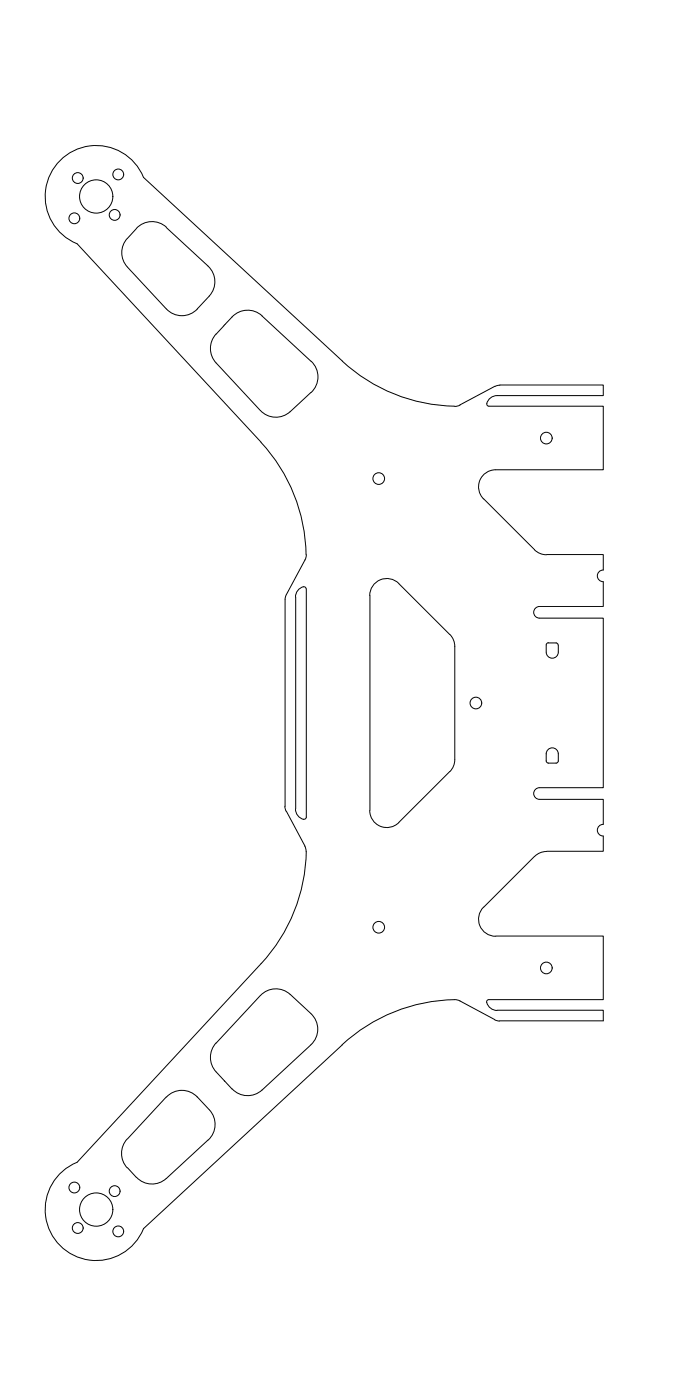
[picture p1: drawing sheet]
<svg xmlns="http://www.w3.org/2000/svg" width="210mm" height="419mm" viewBox="0 0 210 419" stroke-linecap="round" stroke-linejoin="round" font-family="sans-serif">
<!-- layer: 0 -->
<g fill="none" stroke="#000" stroke-width=".3">
<path d="M23 73a15.3 15.3 0 0 1-5-24.9 15.3 15.3 0 0 1 24.9 5l59.6 55.1M23.1 73l55.1 59.5M38.1 71.4a6.3 6.3 0 0 0 0 8.6M40.8 68.5l-2.6 2.9M49.8 68.2l12.5 11.5M49.8 68.1a6.4 6.4 0 0 0-9 .3M62.3 79.8a6.3 6.3 0 0 1 .3 8.9l-3.5 3.9M38.2 80l11.6 12.6M49.8 92.6a6.3 6.3 0 0 0 9.3 0M78.4 94.7l14.7 13.5M78.5 94.6a6.4 6.4 0 0 0-9 .4l-4.8 5.1M64.7 100.1a6.4 6.4 0 0 0 0 8.6"/>
<path d="M64.7 108.7l13.2 14.3a6.3 6.3 0 0 0 9 .3l6.2-5.7M93.1 108.2a6.4 6.4 0 0 1 0 9.4M102.5 108.2a50.8 50.8 0 0 0 33.6 13.5M148.1 115.7l-10.4 5.6M148.8 118.5l-1.7 .5-.9 .8-.5 1.1M149.6 115.4h31v3.1h-31.8M149.6 115.4l-1.4 .4M78.1 132.5a50.8 50.8 0 0 1 13.5 33.7M137.7 121.4l-1.6 .4M145.8 120.9l.1 .6 .4 .2M146.4 121.7h34.2v19.1h-32.2M144.8 149.5l15.6 15.6 1.5 .8 1.7 .3"/>
<path d="M148.4 140.8a5.1 5.1 0 0 0-4.8 3.1 5.1 5.1 0 0 0 1.2 5.6M85.3 179.7v62.3l.4 1.1 5.6 10.4M85.7 178.2l-.4 1.4M88.5 178.9v63.5M91.3 167.7l-5.6 10.5M91.6 176.4l-.2-.5a2.7 2.7 0 0 0-2.9 3M91.7 166.2l-.4 1.6M91.7 176.4v68.4l-.3 .5a2.44 2.44 0 0 1-2.9-2.3v-.6M110.7 178.4v64.4M119.4 174.9l15.6 15.6 .9 1.5 .2 1.6v34l-.2 1.7-1.3 1.9-15.2 15.2M119.4 174.8a5.1 5.1 0 0 0-5.6-1.1 5.1 5.1 0 0 0-3.1 4.7M163.6 166.2h17v4.6a1.75 1.75 0 0 0-1.8 1.7 1.75 1.75 0 0 0 1.8 1.8v7.4h-19.1"/>
<path d="M161.5 181.7a1.75 1.75 0 0 0-1.7 1.8 1.75 1.75 0 0 0 1.7 1.7M161.5 185.2h19.1v50.8h-19.1M163.5 195.4a1.81 1.81 0 0 0 1.8 1.8 1.81 1.81 0 0 0 1.8-1.8M164.1 192.6h2.4M164.2 192.6l-.6 .4-.1 2.4M166.5 192.6l.4 .2 .2 .4M167.1 193.3v2.1M161.5 236a1.75 1.75 0 0 0-1.7 1.7 1.75 1.75 0 0 0 1.7 1.8M161.5 239.5h19.1v7.5a1.75 1.75 0 0 0-1.8 1.7 1.75 1.75 0 0 0 1.8 1.8v4.6h-17M163.5 228v-2.1a1.81 1.81 0 0 1 1.8-1.8 1.81 1.81 0 0 1 1.8 1.8v2.1M163.5 228l.2 .4 .5 .2M164.1 228.6h2.4"/>
<path d="M167.1 228l-.2 .4-.4 .2M91.3 253.5l.3 1.6M91.7 255a50.8 50.8 0 0 1-13.5 33.7l-55.1 59.6M110.7 242.8a5.1 5.1 0 0 0 3.1 4.7 5.1 5.1 0 0 0 5.6-1.1M160 256.6l-15.2 15.2M163.6 255.1l-1.7 .3-1.9 1.2M144.8 271.8a5.1 5.1 0 0 0-1.2 5.6 5.1 5.1 0 0 0 4.8 3.1M136.1 299.5a50.8 50.8 0 0 0-33.7 13.5M136.1 299.5l1.6 .4 10.4 5.6M146.3 299.5l-.5 .3a2.8 2.8 0 0 0 3 2.9M148.4 280.5h32.2v19h-34.2M64.7 312.5a6.4 6.4 0 0 0 0 8.6"/>
<path d="M64.7 312.5l13.2-14.2a6.4 6.4 0 0 1 9-.4l6.2 5.8a6.3 6.3 0 0 1 0 9.3M93.1 313l-14.7 13.6a6.3 6.3 0 0 1-8.9-.4M102.5 313l-59.6 55.2a15.3 15.3 0 0 1-24.9 5 15.3 15.3 0 0 1 5-24.9M148.1 305.5l1.5 .4M148.8 302.7h31.8v3.2h-31M49.8 328.6l-11.6 12.6M49.8 328.7a6.3 6.3 0 0 1 9.3 0M59.1 328.6l3.6 3.9M62.7 332.5a6.4 6.4 0 0 1-.4 9.1M64.7 321.2l2.5 2.6M67.1 323.8l.1 .1M67.2 323.9l2.3 2.4"/>
<path d="M38.1 341.2a6.4 6.4 0 0 0 0 8.7M38.2 349.9l2.6 2.9M62.3 341.5l-12.5 11.6a6.3 6.3 0 0 1-8.9-.4"/>
<circle cx="23.3" cy="53.3" r="1.62"/>
<circle cx="28.8" cy="58.9" r="5"/>
<circle cx="35.4" cy="52.3" r="1.62"/>
<circle cx="22.3" cy="65.4" r="1.62"/>
<circle cx="34.3" cy="64.4" r="1.62"/>
<circle cx="163.5" cy="131.3" r="1.75"/>
<circle cx="113.4" cy="143.4" r="1.75"/>
<circle cx="142.5" cy="210.6" r="1.75"/>
<circle cx="113.4" cy="277.8" r="1.75"/>
<circle cx="163.5" cy="290" r="1.75"/>
<circle cx="22.3" cy="355.8" r="1.62"/>
<circle cx="34.3" cy="356.9" r="1.62"/>
<circle cx="23.3" cy="367.9" r="1.62"/>
<circle cx="28.8" cy="362.4" r="5"/>
<circle cx="35.4" cy="368.9" r="1.62"/>
</g>
</svg>
